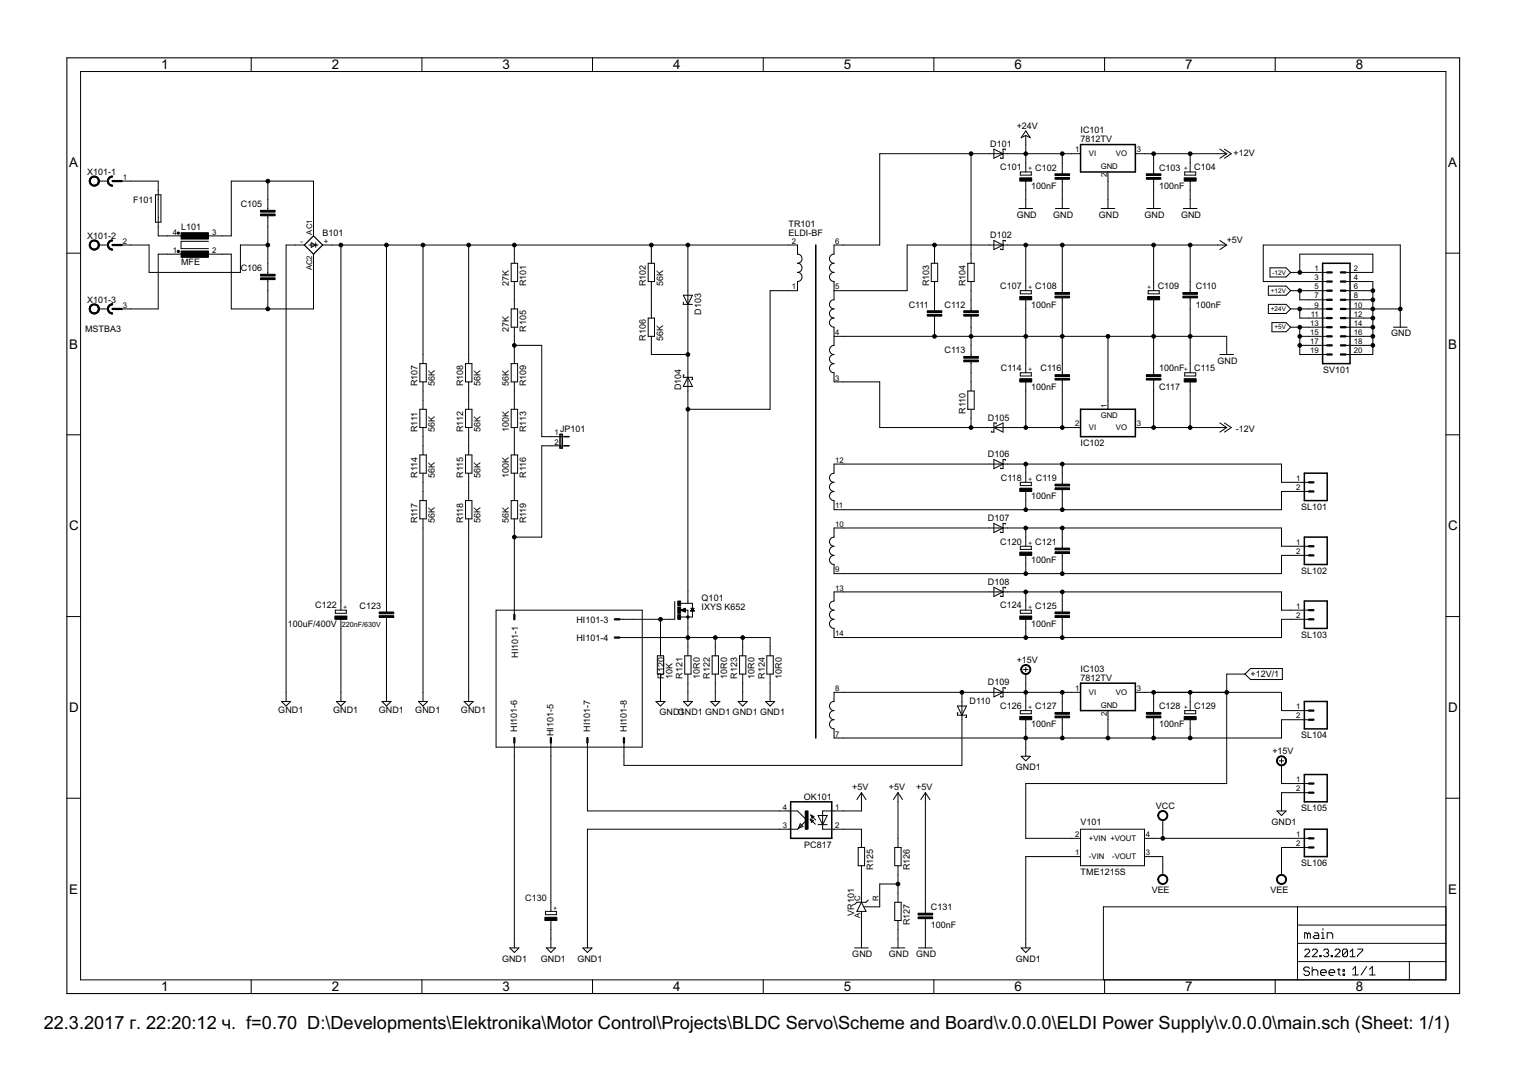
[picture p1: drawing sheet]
<svg xmlns="http://www.w3.org/2000/svg" width="297mm" height="210mm" viewBox="0 0 297 210" stroke-linecap="round" stroke-linejoin="round" font-family="sans-serif">
<defs><g id="words">
<text font-size="4" x="8.5" y="200.4">22.3.2017 г. 22:20:12 ч. f=0.70 D:\Developments\Elektronika\Motor Control\Projects\BLDC Servo\Scheme and Board\v.0.0.0\ELDI Power Supply\v.0.0.0\main.sch (Sheet: 1/1)</text>
<g font-size="2.9">
<text x="31.4" y="13.5">1</text>
<text x="64.6" y="13.5">2</text>
<text x="97.8" y="13.5">3</text>
<text x="131" y="13.5">4</text>
<text x="164.3" y="13.5">5</text>
<text x="197.5" y="13.5">6</text>
<text x="230.7" y="13.5">7</text>
<text x="263.9" y="13.5">8</text>
<text x="13.4" y="32.5">A</text>
<text x="281.9" y="32.5">A</text>
<text x="13.4" y="67.9">B</text>
<text x="281.9" y="67.9">B</text>
<text x="13.4" y="103.3">C</text>
<text x="281.9" y="103.3">C</text>
<text x="13.4" y="138.7">D</text>
<text x="281.9" y="138.7">D</text>
<text x="13.4" y="174">E</text>
<text x="281.9" y="174">E</text>
<text x="31.4" y="193">1</text>
<text x="64.6" y="193">2</text>
<text x="97.8" y="193">3</text>
<text x="131" y="193">4</text>
<text x="164.3" y="193">5</text>
<text x="197.5" y="193">6</text>
<text x="230.7" y="193">7</text>
<text x="263.9" y="193">8</text>
</g>
<g font-size="1.9">
<text x="192.7" y="28.6">D101</text>
<text x="197.9" y="25">+24V</text>
<text x="210.3" y="27.7">7812TV</text>
<text x="210.3" y="25.9">IC101</text>
<text x="16.9" y="34.1">X101-1</text>
<text x="194.7" y="33.1">C101</text>
<text x="201.5" y="33.2">C102</text>
<text x="225.6" y="33.2">C103</text>
<text x="232.5" y="33.1">C104</text>
<text x="240.1" y="30.4">+12V</text>
<text x="25.9" y="39.6">F101</text>
<text x="46.9" y="40.3">C105</text>
<text x="200.7" y="36.8">100nF</text>
<text x="225.6" y="36.8">100nF</text>
<text x="16.9" y="46.5">X101-2</text>
<text x="35.2" y="44.9">L101</text>
<text x="62.8" y="45.9">B101</text>
<text x="153.5" y="45.9">ELDI-BF</text>
<text x="153.5" y="44.1">TR101</text>
<text x="192.7" y="46.4">D102</text>
<text x="197.9" y="42.4">GND</text>
<text x="205" y="42.4">GND</text>
<text x="213.9" y="42.4">GND</text>
<text x="222.8" y="42.4">GND</text>
<text x="229.9" y="42.4">GND</text>
<text x="238.8" y="47.3">+5V</text>
<text x="35.2" y="51.6">MFE</text>
<text x="46.9" y="52.8">C106</text>
<text x="16.9" y="59">X101-3</text>
<text x="99.1" y="55.7" transform="rotate(-90 99.1 55.7)">27K</text>
<text x="102.4" y="55.7" transform="rotate(-90 102.4 55.7)">R101</text>
<text x="125.7" y="55.7" transform="rotate(-90 125.7 55.7)">R102</text>
<text x="129.1" y="55.7" transform="rotate(-90 129.1 55.7)">56K</text>
<text x="176.9" y="59.9">C111</text>
<text x="180.8" y="55.7" transform="rotate(-90 180.8 55.7)">R103</text>
<text x="183.9" y="59.9">C112</text>
<text x="188" y="55.7" transform="rotate(-90 188 55.7)">R104</text>
<text x="194.7" y="56.3">C107</text>
<text x="200.7" y="59.9">100nF</text>
<text x="201.5" y="56.3">C108</text>
<text x="225.4" y="56.3">C109</text>
<text x="232.7" y="59.9">100nF</text>
<text x="232.7" y="56.3">C110</text>
<text x="16.6" y="64.6">MSTBA3</text>
<text x="99.1" y="64.6" transform="rotate(-90 99.1 64.6)">27K</text>
<text x="102.4" y="64.6" transform="rotate(-90 102.4 64.6)">R105</text>
<text x="136.5" y="61.3" transform="rotate(-90 136.5 61.3)">D103</text>
<text x="270.8" y="65.5">GND</text>
<text x="125.7" y="66.4" transform="rotate(-90 125.7 66.4)">R106</text>
<text x="129.1" y="66.4" transform="rotate(-90 129.1 66.4)">56K</text>
<text x="183.9" y="68.8">C113</text>
<text x="237" y="70.8">GND</text>
<text x="81.3" y="75.3" transform="rotate(-90 81.3 75.3)">R107</text>
<text x="84.7" y="75.3" transform="rotate(-90 84.7 75.3)">56K</text>
<text x="90.2" y="75.3" transform="rotate(-90 90.2 75.3)">R108</text>
<text x="93.5" y="75.3" transform="rotate(-90 93.5 75.3)">56K</text>
<text x="99.1" y="75.3" transform="rotate(-90 99.1 75.3)">56K</text>
<text x="102.4" y="75.3" transform="rotate(-90 102.4 75.3)">R109</text>
<text x="132.6" y="76" transform="rotate(-90 132.6 76)">D104</text>
<text x="194.8" y="72.3">C114</text>
<text x="200.7" y="75.9">100nF</text>
<text x="202.5" y="72.3">C116</text>
<text x="225.6" y="72.3">100nF</text>
<text x="225.6" y="75.9">C117</text>
<text x="232.5" y="72.3">C115</text>
<text x="257.5" y="72.6">SV101</text>
<text x="188" y="80.6" transform="rotate(-90 188 80.6)">R110</text>
<text x="192.3" y="81.9">D105</text>
<text x="81.3" y="84.1" transform="rotate(-90 81.3 84.1)">R111</text>
<text x="84.7" y="84.1" transform="rotate(-90 84.7 84.1)">56K</text>
<text x="90.2" y="84.1" transform="rotate(-90 90.2 84.1)">R112</text>
<text x="93.5" y="84.1" transform="rotate(-90 93.5 84.1)">56K</text>
<text x="99.1" y="84.1" transform="rotate(-90 99.1 84.1)">100K</text>
<text x="102.4" y="84.1" transform="rotate(-90 102.4 84.1)">R113</text>
<text x="109" y="84.1">JP101</text>
<text x="192.3" y="89">D106</text>
<text x="210.3" y="86.8">IC102</text>
<text x="240.6" y="84.1">-12V</text>
<text x="81.3" y="93" transform="rotate(-90 81.3 93)">R114</text>
<text x="84.7" y="93" transform="rotate(-90 84.7 93)">56K</text>
<text x="90.2" y="93" transform="rotate(-90 90.2 93)">R115</text>
<text x="93.5" y="93" transform="rotate(-90 93.5 93)">56K</text>
<text x="99.1" y="93" transform="rotate(-90 99.1 93)">100K</text>
<text x="102.4" y="93" transform="rotate(-90 102.4 93)">R116</text>
<text x="194.8" y="93.6">C118</text>
<text x="201.7" y="93.7">C119</text>
<text x="81.3" y="101.9" transform="rotate(-90 81.3 101.9)">R117</text>
<text x="84.7" y="101.9" transform="rotate(-90 84.7 101.9)">56K</text>
<text x="90.2" y="101.9" transform="rotate(-90 90.2 101.9)">R118</text>
<text x="93.5" y="101.9" transform="rotate(-90 93.5 101.9)">56K</text>
<text x="99.1" y="101.9" transform="rotate(-90 99.1 101.9)">56K</text>
<text x="102.4" y="101.9" transform="rotate(-90 102.4 101.9)">R119</text>
<text x="192.3" y="101.5">D107</text>
<text x="200.7" y="97.2">100nF</text>
<text x="253.3" y="99.3">SL101</text>
<text x="194.7" y="106">C120</text>
<text x="201.5" y="106.1">C121</text>
<text x="192.3" y="113.9">D108</text>
<text x="200.7" y="109.7">100nF</text>
<text x="253.3" y="111.7">SL102</text>
<text x="61.4" y="118.5">C122</text>
<text x="70" y="118.5">C123</text>
<text x="136.6" y="118.8">IXYS K652</text>
<text x="136.6" y="117">Q101</text>
<text x="194.7" y="118.5">C124</text>
<text x="201.5" y="118.5">C125</text>
<text x="56" y="122">100uF/400V</text>
<text x="112.2" y="121.3">HI101-3</text>
<text x="112.2" y="124.9">HI101-4</text>
<text x="200.7" y="122.1">100nF</text>
<text x="253.3" y="124.1">SL103</text>
<text x="100.8" y="128.1" transform="rotate(-90 100.8 128.1)">HI101-1</text>
<text x="197.9" y="129">+15V</text>
<text x="210.3" y="130.8">IC103</text>
<text x="243.4" y="131.9">+12V/1</text>
<text x="129.3" y="132.1" transform="rotate(-90 129.3 132.1)">R120</text>
<text x="130.9" y="132.1" transform="rotate(-90 130.9 132.1)">10K</text>
<text x="132.9" y="132.1" transform="rotate(-90 132.9 132.1)">R121</text>
<text x="136.2" y="132.1" transform="rotate(-90 136.2 132.1)">10R0</text>
<text x="138.2" y="132.1" transform="rotate(-90 138.2 132.1)">R122</text>
<text x="141.5" y="132.1" transform="rotate(-90 141.5 132.1)">10R0</text>
<text x="143.5" y="132.1" transform="rotate(-90 143.5 132.1)">R123</text>
<text x="146.9" y="132.1" transform="rotate(-90 146.9 132.1)">10R0</text>
<text x="148.9" y="132.1" transform="rotate(-90 148.9 132.1)">R124</text>
<text x="152.2" y="132.1" transform="rotate(-90 152.2 132.1)">10R0</text>
<text x="188.7" y="137">D110</text>
<text x="192.3" y="133.5">D109</text>
<text x="210.3" y="132.6">7812TV</text>
<text x="54.2" y="138.8">GND1</text>
<text x="64.8" y="138.8">GND1</text>
<text x="73.7" y="138.8">GND1</text>
<text x="80.8" y="138.8">GND1</text>
<text x="89.7" y="138.8">GND1</text>
<text x="100.7" y="142.4" transform="rotate(-90 100.7 142.4)">HI101-6</text>
<text x="107.8" y="143.3" transform="rotate(-90 107.8 143.3)">HI101-5</text>
<text x="114.9" y="142.4" transform="rotate(-90 114.9 142.4)">HI101-7</text>
<text x="122" y="142.4" transform="rotate(-90 122 142.4)">HI101-8</text>
<text x="128.4" y="139.2">GNDGND1 GND1 GND1 GND1</text>
<text x="132.3" y="139.2">1</text>
<text x="194.7" y="138">C126</text>
<text x="200.7" y="141.6">100nF</text>
<text x="201.5" y="138.1">C127</text>
<text x="225.6" y="141.6">100nF</text>
<text x="225.6" y="138.1">C128</text>
<text x="232.5" y="138">C129</text>
<text x="253.3" y="143.7">SL104</text>
<text x="197.7" y="149.9">GND1</text>
<text x="247.7" y="146.8">+15V</text>
<text x="156.4" y="155.7">OK101</text>
<text x="165.9" y="153.9">+5V</text>
<text x="173" y="153.9">+5V</text>
<text x="178.3" y="153.9">+5V</text>
<text x="210.3" y="160.6">V101</text>
<text x="225" y="157.5">VCC</text>
<text x="247.5" y="160.6">GND1</text>
<text x="253.3" y="157.9">SL105</text>
<text x="156.5" y="165">PC817</text>
<text x="170" y="169.5" transform="rotate(-90 170 169.5)">R125</text>
<text x="177.1" y="169.5" transform="rotate(-90 177.1 169.5)">R126</text>
<text x="210.3" y="170.4">TME1215S</text>
<text x="224.2" y="173.8">VEE</text>
<text x="247.3" y="173.8">VEE</text>
<text x="253.3" y="168.6">SL106</text>
<text x="102.2" y="175.3">C130</text>
<text x="166.3" y="178.4" transform="rotate(-90 166.3 178.4)">VR101</text>
<text x="181.2" y="177.2">C131</text>
<text x="177.1" y="180.1" transform="rotate(-90 177.1 180.1)">R127</text>
<text x="181.2" y="180.8">100nF</text>
<text x="97.7" y="187.2">GND1</text>
<text x="105.3" y="187.2">GND1</text>
<text x="112.4" y="187.2">GND1</text>
<text x="165.9" y="186.4">GND</text>
<text x="173" y="186.4">GND</text>
<text x="178.3" y="186.4">GND</text>
<text x="197.7" y="187.2">GND1</text>
</g>
<g font-size="1.7">
<text x="209.3" y="29.7">1</text>
<text x="221.3" y="29.7">3</text>
<text x="23.9" y="35">1</text>
<text x="212" y="30.5">VI</text>
<text x="214.3" y="32.9">GND</text>
<text x="215.4" y="34.6" transform="rotate(-90 215.4 34.6)">2</text>
<text x="217.2" y="30.5">VO</text>
<text x="23.9" y="47.5">2</text>
<text x="33.7" y="45.7">4</text>
<text x="41.3" y="45.7">3</text>
<text x="58.5" y="47.5">-</text>
<text x="60.8" y="45.7" transform="rotate(-90 60.8 45.7)">AC1</text>
<text x="63" y="47.5">+</text>
<text x="154.2" y="47.5">2</text>
<text x="162.6" y="47.5">6</text>
<text x="33.7" y="49.2">1</text>
<text x="41.3" y="49.2">2</text>
<text x="60.8" y="52.6" transform="rotate(-90 60.8 52.6)">AC2</text>
<text x="255.9" y="52.8">1</text>
<text x="263.5" y="52.8">2</text>
<text x="23.9" y="59.9">3</text>
<text x="154.2" y="56.3">1</text>
<text x="162.6" y="56.3">5</text>
<text x="255.9" y="54.6">3</text>
<text x="255.9" y="56.3">5</text>
<text x="255.9" y="58.1">7</text>
<text x="255.9" y="59.9">9</text>
<text x="263.5" y="54.6">4</text>
<text x="263.5" y="56.3">6</text>
<text x="263.5" y="58.1">8</text>
<text x="263.5" y="59.9">10</text>
<text x="162.6" y="65.2">4</text>
<text x="255.1" y="63.5">13</text>
<text x="255.1" y="65.2">15</text>
<text x="255.2" y="61.7">11</text>
<text x="263.5" y="61.7">12</text>
<text x="263.5" y="63.5">14</text>
<text x="263.5" y="65.2">16</text>
<text x="255.1" y="67">17</text>
<text x="255.1" y="68.8">19</text>
<text x="263.5" y="67">18</text>
<text x="263.5" y="68.8">20</text>
<text x="162.6" y="74.1">3</text>
<text x="209.3" y="83">2</text>
<text x="212" y="83.8">VI</text>
<text x="214.3" y="81.3">GND</text>
<text x="215.4" y="79.5" transform="rotate(-90 215.4 79.5)">1</text>
<text x="217.2" y="83.8">VO</text>
<text x="221.3" y="83">3</text>
<text x="107.9" y="84.8">1</text>
<text x="107.9" y="86.6">2</text>
<text x="162.6" y="90.1">12</text>
<text x="252.3" y="93.7">1</text>
<text x="252.3" y="95.4">2</text>
<text x="162.6" y="99">11</text>
<text x="162.6" y="102.6">10</text>
<text x="252.3" y="106.1">1</text>
<text x="252.3" y="107.9">2</text>
<text x="162.6" y="111.4">9</text>
<text x="162.6" y="115">13</text>
<text x="252.3" y="118.6">1</text>
<text x="162.6" y="123.9">14</text>
<text x="252.3" y="120.3">2</text>
<text x="162.6" y="134.6">8</text>
<text x="209.3" y="134.6">1</text>
<text x="212" y="135.3">VI</text>
<text x="214.3" y="137.8">GND</text>
<text x="217.2" y="135.3">VO</text>
<text x="221.3" y="134.6">3</text>
<text x="162.6" y="143.4">7</text>
<text x="215.4" y="139.4" transform="rotate(-90 215.4 139.4)">2</text>
<text x="252.3" y="138.1">1</text>
<text x="252.3" y="139.9">2</text>
<text x="252.3" y="152.3">1</text>
<text x="252.3" y="154.1">2</text>
<text x="152.4" y="161.2">3</text>
<text x="152.4" y="157.7">4</text>
<text x="162.6" y="157.7">1</text>
<text x="162.6" y="161.2">2</text>
<text x="209.3" y="163">2</text>
<text x="209.3" y="166.6">1</text>
<text x="212" y="163.8">+VIN +VOUT</text>
<text x="212" y="167.3">-VIN</text>
<text x="216.5" y="167.3">-VOUT</text>
<text x="223" y="163">4</text>
<text x="223" y="166.6">3</text>
<text x="252.3" y="163">1</text>
<text x="252.3" y="164.8">2</text>
<text x="167.4" y="178.7" transform="rotate(-90 167.4 178.7)">A</text>
<text x="167.4" y="175.4" transform="rotate(-90 167.4 175.4)">C</text>
<text x="171" y="175.4" transform="rotate(-90 171 175.4)">R</text>
</g>
<text font-size="1.6" x="66.5" y="122.1">220nF/630V</text>
<g font-size="1.4">
<text x="201" y="33.2" transform="rotate(-90 201 33.2)">+</text>
<text x="231.3" y="33.2" transform="rotate(-90 231.3 33.2)">+</text>
<text x="247.7" y="53.5">-12V</text>
<text x="201" y="56.3" transform="rotate(-90 201 56.3)">+</text>
<text x="224.2" y="56.3" transform="rotate(-90 224.2 56.3)">+</text>
<text x="247.4" y="57">+12V</text>
<text x="247.4" y="60.6">+24V</text>
<text x="248.1" y="64.1">+5V</text>
<text x="201" y="72.3" transform="rotate(-90 201 72.3)">+</text>
<text x="231.3" y="72.3" transform="rotate(-90 231.3 72.3)">+</text>
<text x="201" y="93.6" transform="rotate(-90 201 93.6)">+</text>
<text x="201" y="106.1" transform="rotate(-90 201 106.1)">+</text>
<text x="67.6" y="118.5" transform="rotate(-90 67.6 118.5)">+</text>
<text x="201" y="118.5" transform="rotate(-90 201 118.5)">+</text>
<text x="201" y="138.1" transform="rotate(-90 201 138.1)">+</text>
<text x="231.3" y="138.1" transform="rotate(-90 231.3 138.1)">+</text>
<text x="108.5" y="177.2" transform="rotate(-90 108.5 177.2)">+</text>
</g>
</g></defs>
<g fill="#000" stroke="#000" stroke-width=".19">
<path d="M15.7 13.9v176.9zM48.9 11.3v2.6zM82.1 11.3v2.6zM115.3 11.3v2.6zM148.6 11.3v2.6zM181.8 11.3v2.6zM215 11.3v2.6zM248.2 11.3v2.6zM15.7 13.9h265.8zM19.2 35.3h1.8zM23.7 35.3h1.8zM25.5 35.3h5.3z"/>
<path d="M30.3 37.9v5.4zM30.8 37v1.8zM30.8 38.8v3.6zM30.8 35.3v1.7zM30.3 37.9h1zM45 35.3h7.1zM52.1 38.8v1.8zM52.1 35.3h8.9zM52.1 35.3v3.5zM61 35.3v8.9zM171.2 29.9h17.8zM192.6 29.9h1.8z"/>
<path d="M189 29.9h3.6zM193.5 30.8l1.7-.9zM193.5 29v1.8zM194.8 30.6v.2zM193.5 29l1.7 .9zM195.2 29v.9zM195.2 29.9v.9zM194.8 30.8h.4zM195.2 29h.5zM195.7 29v.2zM194.4 29.9h1.7zM196.1 29.9h3.6z"/>
<path d="M198.6 33.5v.6zM199.7 38.8v1.8zM199.7 35.3v1.7zM199.7 31.7v1.8zM199.7 26.4v1.8zM198.8 26.8l.9-.4zM199.7 25.5l-.9 1.3zM199.7 37v1.8zM199.7 29.9v1.8zM199.7 29.9h7.1zM199.7 28.2v1.7zM199.7 26.4l.9 .4z"/>
<path d="M199.7 25.5l.9 1.3zM198.6 34.1h2.1zM200.7 33.5v.6zM198.6 33.5h2.1zM206.8 31.7v1.8zM206.8 35.3v1.7zM206.8 33.5v.3zM206.8 34.9v.4zM206.8 38.8v1.8zM206.8 37v1.8zM206.8 29.9h1.8zM206.8 29.9v1.8z"/>
<path d="M208.6 29.9h1.7zM215.7 33.5v1.8zM215.7 38.8v1.8zM215.7 35.3v3.5zM221 29.9h1.8zM222.8 29.9h1.8zM224.6 31.7v1.8zM224.6 35.3v1.7zM224.6 33.5v.3zM224.6 34.9v.4zM224.6 38.8v1.8zM224.6 37v1.8z"/>
<path d="M224.6 29.9h7.1zM224.6 29.9v1.8zM230.6 34.1h2.1zM230.6 33.5v.6zM230.6 33.5h2.1zM231.7 35.3v1.7zM231.7 31.7v1.8zM231.7 38.8v1.8zM231.7 37v1.8zM231.7 29.9h5.3zM231.7 29.9v1.8zM232.7 33.5v.6z"/>
<path d="M237 29.9h1.8zM237.4 30.8l1.4-.9zM238.3 30.8l1.4-.9zM237.4 29l1.4 .9zM238.3 29l1.4 .9zM13 49.3h2.7zM19.2 47.7h1.8zM23.7 47.7h1.8zM29 47.7v5.3zM25.5 47.7h3.5zM30.3 43.3h1zM30.8 42.4v1.8z"/>
<path d="M30.8 44.2v1.7zM30.8 49.5h1.8zM31.3 37.9v5.4zM32.6 49.5h3.5zM32.6 45.9h3.5zM30.8 45.9h1.8zM35.2 47v1.4zM35.2 47h5.4zM35.2 48.4h5.4zM39.7 49.5h3.5zM39.7 45.9h3.5zM43.2 49.5h1.8z"/>
<path d="M43.2 45.9h1.8zM45 49.5v10.7zM45 35.3v10.6zM46.8 47.7v5.3zM29 53h17.8zM52.1 42.4v1.8zM52.1 40.6v.4zM52.1 42v.4zM52.1 51.3v1.7zM52.1 54.8v1.8zM52.1 53v.4zM52.1 54.5v.3z"/>
<path d="M52.1 56.6v3.6zM52.1 44.2v3.5zM52.1 47.7v3.6zM46.8 47.7h5.3zM55.7 47.7v87.1zM57.5 47.7h1.7zM55.7 47.7h1.8zM60.1 47.7h1.4zM60.6 47.3v.9zM60.6 47.3l.9 .4zM61 44.2v1.7zM61 49.5v1.8z"/>
<path d="M61.5 47.7h.4zM60.6 48.2l.9-.5zM61.5 47.3v.9zM62.8 47.7h1.8zM64.6 47.7h1.8zM66.4 47.7v69.3zM66.4 47.7h8.8zM75.2 47.7h7.1zM82.3 47.7h8.9zM91.2 47.7h8.9zM99.5 51.3v3.5zM99.5 51.3h1.3z"/>
<path d="M99.5 54.8h1.3zM100.1 58.4v1.8zM100.1 49.5v1.8zM100.1 54.8v1.8zM100.1 47.7h26.7zM100.1 47.7v1.8zM100.1 56.6v1.8zM100.8 51.3v3.5zM126.2 51.3v3.5zM126.8 49.5v1.8zM126.8 54.8v1.8zM126.8 47.7h7.1z"/>
<path d="M126.8 47.7v1.8zM126.8 56.6v3.6zM127.4 51.3v3.5zM126.2 51.3h1.2zM126.2 54.8h1.2zM133 57.5l.9 1.8zM133 58.8v.5zM133.9 56.6v1.8zM134.8 57.5l-.9 1.8zM133 59.3h.9zM133.9 47.7v8.9zM133.9 59.3h.9z"/>
<path d="M133 57.5h1.8zM149.9 56.6v23.1zM153.5 56.6h1.7zM153.5 47.7h1.7zM133.9 47.7h19.6zM149.9 56.6h3.6zM155.2 54.8v1.8zM155.2 47.7v1.8zM162.3 54.8v3.6zM162.3 47.7v1.8zM162.3 47.7h1.8zM162.3 56.6h1.8z"/>
<path d="M164.1 47.7h7.1zM164.1 56.6h12.5zM171.2 29.9v17.8zM176.6 47.7h5.3zM176.6 47.7v8.9zM181.3 51.3v3.5zM181.9 58.4v1.8zM181.9 49.5v1.8zM181.9 54.8v1.8zM181.9 56.6v1.8zM181.9 47.7v1.8zM182.5 51.3v3.5z"/>
<path d="M181.3 51.3h1.2zM181.3 54.8h1.2zM188.4 51.3v3.5zM189 58.4v1.8zM189 49.5v1.8zM189 54.8v1.8zM189 29.9v19.6zM189 56.6v1.8zM189.6 51.3v3.5zM188.4 51.3h1.2zM188.4 54.8h1.2zM192.6 47.7h1.8z"/>
<path d="M181.9 47.7h10.7zM193.5 48.6l1.7-.9zM193.5 46.8v1.8zM194.8 48.4v.2zM193.5 46.8l1.7 .9zM195.2 46.8v.9zM195.2 47.7v.9zM194.8 48.6h.4zM195.2 46.8h.5zM195.7 46.8v.2zM194.4 47.7h1.7zM196.1 47.7h3.6z"/>
<path d="M198.3 40.6h2.7zM198.6 56.6v.6zM199.7 54.8v1.8zM199.7 47.7v7.1zM199.7 47.7h7.1zM198.6 57.2h2.1zM200.7 56.6v.6zM198.6 56.6h2.1zM205.4 40.6h2.7zM206.8 54.8v1.8zM206.8 56.6v.3zM206.8 58v.4z"/>
<path d="M206.8 47.7h17.8zM206.8 47.7v7.1zM214.3 40.6h2.7zM223.2 40.6h2.7zM223.5 57.2h2.1zM223.5 56.6v.6zM223.5 56.6h2.1zM224.6 54.8v1.8zM224.6 47.7h7.1zM224.6 47.7v7.1zM225.6 56.6v.6zM230.3 40.6h2.7z"/>
<path d="M231.7 54.8v1.8zM231.7 56.6v.3zM231.7 58v.4zM231.7 47.7h5.3zM231.7 47.7v7.1zM237 47.7h1.8zM237.4 48.6l1.4-.9zM237.4 46.8l1.4 .9zM245.9 47.7v7.1zM245.9 47.7h26.7zM246.9 55.7v1.8zM247.2 52.2v1.7z"/>
<path d="M246.9 57.5h3.4zM246.9 55.7h3.4zM247.2 53.9h3.1zM247.2 52.2h3.1zM246.9 59.3h3.4zM251.2 56.6l-.9 .9zM250.3 55.7l.9 .9zM251.2 53l-.9 .9zM250.3 52.2l.9 .8zM251.2 53h1.8zM251.2 56.6h1.8zM253 56.6v1.8z"/>
<path d="M253 53h1.8zM253 49.5v3.5zM253 49.5h14.2zM254.8 53h3.5zM254.8 54.8h3.5zM254.8 56.6h3.5zM254.8 58.4h3.5zM245.9 54.8h8.9zM253 56.6h1.8zM253 58.4h1.8zM261.9 53h3.6zM261.9 54.8h3.6z"/>
<path d="M261.9 56.6h3.6zM261.9 58.4h3.6zM265.5 54.8h1.7zM265.5 56.6h1.7zM265.5 58.4h1.7zM267.2 54.8v1.8zM267.2 56.6v1.8zM267.2 58.4v1.8zM267.2 49.5v3.5zM265.5 53h1.7zM272.6 47.7v12.5zM281.5 49.3h2.6z"/>
<path d="M19.2 60.2h1.8zM23.7 60.2h1.8zM25.5 60.2h5.3zM30.8 49.5v10.7zM45 60.2h7.1zM52.1 60.2h8.9zM61 51.3v8.9zM81.7 79.7v3.5zM81.7 70.8v3.6zM82.3 77.9v1.8zM82.3 69v1.8zM82.3 74.4v1.7z"/>
<path d="M82.3 47.7v21.3zM82.3 76.1v1.8zM81.7 79.7h1.3zM83 70.8v3.6zM81.7 70.8h1.3zM81.7 74.4h1.3zM90.6 70.8v3.6zM90.6 79.7v3.5zM91.2 69v1.8zM91.2 74.4v1.7zM91.2 77.9v1.8zM91.2 47.7v21.3z"/>
<path d="M91.2 76.1v1.8zM91.9 70.8v3.6zM90.6 70.8h1.3zM90.6 74.4h1.3zM90.6 79.7h1.3zM99.5 79.7h1.3zM99.5 70.8v3.6zM99.5 70.8h1.3zM99.5 74.4h1.3zM99.5 60.2v3.5zM99.5 60.2h1.3zM99.5 63.7h1.3z"/>
<path d="M100.1 77.9v1.8zM100.1 69v1.8zM100.1 74.4v1.7zM100.1 63.7v1.8zM100.1 76.1v1.8zM100.1 67.2v1.8zM100.1 65.5v1.7zM100.1 67.2h5.4zM100.8 79.7v3.5zM100.8 70.8v3.6zM100.8 60.2v3.5zM105.5 67.2v17.8z"/>
<path d="M126.2 61.9v3.6zM126.8 60.2v1.7zM126.8 65.5v1.7zM126.8 67.2v1.8zM127.4 61.9v3.6zM126.2 61.9h1.2zM126.2 65.5h1.2zM133 73v.5zM133 73.5h.9zM133 75.2h1.8zM133 73h.2zM133.9 74.4v1.7z"/>
<path d="M133.9 72.6v1.8zM133.9 73.5l-.9 1.7zM133.9 73.5h.9zM133.9 58.4v1.8zM133.9 76.1v3.6zM133.9 79.7v35.6zM133.9 69v3.6zM133.9 60.2v8.8zM126.8 69h7.1zM134.6 73.9h.2zM133.9 73.5l.9 1.7zM134.8 73.5v.4z"/>
<path d="M133.9 79.7h16zM162.3 72.6v1.8zM162.3 63.7v3.5zM162.3 65.5h1.8zM162.3 74.4h1.8zM164.1 65.5h17.8zM164.1 74.4h7.1zM171.2 74.4v8.8zM181.9 61.9v1.8zM181.9 60.2v.3zM181.9 61.6v.3zM181.9 63.7v1.8z"/>
<path d="M188.4 76.1v3.6zM189 67.2v1.8zM189 70.8v1.8zM189 69v.4zM189 70.5v.3zM189 61.9v1.8zM189 60.2v.3zM189 61.6v.3zM189 74.4v1.7zM189 63.7v1.8zM189 65.5v1.7zM181.9 65.5h7.1z"/>
<path d="M189 72.6v1.8zM189.6 76.1v3.6zM188.4 76.1h1.2zM188.4 79.7h1.2zM198.6 72.6v.6zM199.7 58.4v1.8zM199.7 74.4v1.7zM199.7 70.8v1.8zM199.7 60.2v5.3zM199.7 65.5v5.3zM189 65.5h10.7zM199.7 76.1v7.1z"/>
<path d="M198.6 73.2h2.1zM200.7 72.6v.6zM198.6 72.6h2.1zM206.8 58.4v1.8zM206.8 74.4v1.7zM206.8 70.8v1.8zM206.8 74v.4zM206.8 72.6v.3zM206.8 60.2v5.3zM206.8 65.5v5.3zM199.7 65.5h7.1zM206.8 76.1v7.1z"/>
<path d="M215.7 77.9v1.8zM215.7 65.5v12.4zM206.8 65.5h8.9zM224.6 58.4v1.8zM224.6 74.4v1.7zM224.6 70.8v1.8zM224.6 74v.4zM224.6 72.6v.3zM224.6 60.2v5.3zM224.6 65.5v5.3zM215.7 65.5h8.9zM224.6 76.1v7.1z"/>
<path d="M230.6 73.2h2.1zM230.6 72.6v.6zM230.6 72.6h2.1zM231.7 74.4v1.7zM231.7 70.8v1.8zM231.7 58.4v1.8zM231.7 60.2v5.3zM231.7 65.5h7.1zM231.7 65.5v5.3zM224.6 65.5h7.1zM231.7 76.1v7.1zM232.7 72.6v.6z"/>
<path d="M237.4 69h2.7zM238.8 67.2v1.8zM238.8 65.5v1.7zM246.9 59.3v1.7zM247.6 62.8v1.8zM247.6 64.6h2.7zM247.6 62.8h2.7zM246.9 61h3.4zM251.2 63.7l-.9 .9zM250.3 62.8l.9 .9zM251.2 60.2l-.9 .8zM250.3 59.3l.9 .9z"/>
<path d="M251.2 63.7h1.8zM251.2 60.2h1.8zM253 63.7v1.8zM253 65.5h1.8zM253 65.5v1.7zM253 67.2v1.8zM253 60.2v1.7zM254.8 60.2h3.5zM254.8 61.9h3.5zM254.8 63.7h3.5zM254.8 65.5h3.5zM254.8 67.2h3.5z"/>
<path d="M254.8 69h3.5zM253 63.7h1.8zM253 67.2h1.8zM253 69h1.8zM253 60.2h1.8zM253 61.9h1.8zM261.9 60.2h3.6zM261.9 61.9h3.6zM261.9 63.7h3.6zM261.9 65.5h3.6zM261.9 67.2h3.6zM261.9 69h3.6z"/>
<path d="M265.5 60.2h1.7zM265.5 61.9h1.7zM265.5 65.5h1.7zM265.5 67.2h1.7zM265.5 69h1.7zM267.2 60.2v1.7zM267.2 61.9v1.8zM265.5 63.7h1.7zM267.2 63.7v1.8zM267.2 65.5v1.7zM267.2 67.2v1.8zM271.2 63.7h2.7z"/>
<path d="M272.6 61.9v1.8zM272.6 60.2v1.7zM267.2 60.2h5.4zM13 84.7h2.7zM81.7 97.5v3.5zM81.7 88.6v3.5zM82.3 95.7v1.8zM82.3 86.8v1.8zM82.3 92.1v1.8zM82.3 83.2v1.8zM82.3 93.9v1.8zM82.3 85v1.8z"/>
<path d="M81.7 97.5h1.3zM83 88.6v3.5zM81.7 88.6h1.3zM81.7 92.1h1.3zM83 79.7v3.5zM81.7 83.2h1.3zM90.6 88.6v3.5zM90.6 97.5v3.5zM91.2 83.2v1.8zM91.2 86.8v1.8zM91.2 92.1v1.8zM91.2 95.7v1.8z"/>
<path d="M91.2 85v1.8zM91.2 93.9v1.8zM91.9 79.7v3.5zM90.6 83.2h1.3zM91.9 88.6v3.5zM90.6 88.6h1.3zM90.6 92.1h1.3zM90.6 97.5h1.3zM99.5 97.5h1.3zM99.5 88.6v3.5zM99.5 88.6h1.3zM99.5 92.1h1.3z"/>
<path d="M99.5 79.7v3.5zM99.5 83.2h1.3zM100.1 95.7v1.8zM100.1 86.8v1.8zM100.1 92.1v1.8zM100.1 83.2v1.8zM100.1 85v1.8zM100.1 93.9v1.8zM100.8 97.5v3.5zM100.8 88.6v3.5zM105.5 86.8v17.8zM105.5 85h1.7z"/>
<path d="M107.2 85h1.8zM107.2 86.8h1.8zM105.5 86.8h1.7zM109 85h.9zM109 86.8h.9zM162.3 97.5v1.8zM162.3 90.4v1.7zM162.3 90.4h1.8zM162.3 99.3h1.8zM164.1 90.4h28.5zM164.1 99.3h35.6zM171.2 83.2h17.8z"/>
<path d="M189 79.7v1.8zM189 81.5v1.7zM192.6 83.2h1.8zM192.6 90.4h1.8zM189 83.2h3.6zM193 84.1h.5zM193 84v.1zM193.5 83.2l1.7 .9zM193.5 83.2v.9zM193.5 82.4v.8zM193.5 82.4h.4zM193.5 91.2l1.7-.8z"/>
<path d="M193.5 89.5v1.7zM193.9 82.4v.1zM194.8 91.1v.1zM193.5 83.2l1.7-.8zM195.2 82.4v1.7zM193.5 89.5l1.7 .9zM195.2 89.5v.9zM195.2 90.4v.8zM194.8 91.2h.4zM195.2 89.5h.5zM195.7 89.5v.2zM194.4 83.2h1.7z"/>
<path d="M194.4 90.4h1.7zM196.1 90.4h3.6zM198.6 93.9v.7zM199.7 95.7v1.8zM199.7 92.1v1.8zM196.1 83.2h3.6zM199.7 99.3h7.1zM199.7 97.5v1.8zM199.7 90.4v1.7zM199.7 90.4h7.1zM198.6 94.6h2.1zM200.7 93.9v.7z"/>
<path d="M198.6 93.9h2.1zM206.8 92.1v1.8zM206.8 95.7v1.8zM206.8 93.9v.4zM206.8 95.3v.4zM199.7 83.2h7.1zM206.8 99.3h42.6zM206.8 97.5v1.8zM206.8 90.4h42.6zM206.8 90.4v1.7zM208.6 83.2h1.7zM206.8 83.2h1.8z"/>
<path d="M221 83.2h1.8zM222.8 83.2h1.8zM224.6 83.2h7.1zM237 83.2h1.8zM231.7 83.2h5.3zM237.4 82.4l1.4 .8zM238.3 82.4l1.4 .8zM237.4 84.1l1.4-.9zM238.3 84.1l1.4-.9zM249.4 95.7v3.6zM249.4 95.7h1.8zM249.4 90.4v3.5z"/>
<path d="M249.4 93.9h1.8zM251.2 93.9h3.6zM251.2 95.7h3.6zM281.5 84.7h2.6zM65.3 118.8v.6zM66.4 117v1.8zM65.3 119.4h2.1zM67.4 118.8v.6zM65.3 118.8h2.1zM75.2 117v1.8zM75.2 118.8v.4zM75.2 47.7v69.3z"/>
<path d="M82.3 101v1.8zM83 97.5v3.5zM81.7 101h1.3zM91.2 101v1.8zM91.9 97.5v3.5zM90.6 101h1.3zM96.6 118.8h28.4zM99.5 97.5v3.5zM99.5 101h1.3zM100.1 117v1.8zM100.1 118.8v.9zM100.1 101v1.8z"/>
<path d="M100.1 104.6v12.4zM100.1 102.8v1.8zM100.1 104.6h5.4zM125 118.8v26.7zM131.3 117.1v3.5zM132.5 118.8l.9 .4zM132.5 118.8h.9zM132.7 118.7h.7zM132.7 118.9h.7zM132.8 118.7h.6zM132.9 119h.5zM133 118.6h.4z"/>
<path d="M133.1 119h.3zM133.2 118.5h.2zM133.2 119.1h.2zM133.3 118.8h.6zM133.4 118.4v.8zM132.5 118.8l.9-.4zM133.9 115.3v1.7zM133.9 117v.5zM133.9 118.8v1.3zM132.5 117.5h1.4zM134.4 119h.7zM134.4 118.4h.4z"/>
<path d="M134.5 119h.6zM134.5 118.9h.6zM134.6 118.8h.4zM134.6 118.7h.4zM134.6 118.7h.3zM134.7 118.6h.2zM134.8 118.4l-.4 .6zM134.8 118.4h.3zM133.9 117.5h.9zM134.8 117.5v.9zM134.8 118.4l.3 .6zM162.3 115.3v1.7z"/>
<path d="M162.3 109.9v1.8zM162.3 102.8v1.8zM162.3 102.8h1.8zM162.3 111.7h1.8zM162.3 115.3h1.8zM164.1 115.3h28.5zM164.1 102.8h28.5zM192.6 115.3h1.8zM192.6 102.8h1.8zM193.5 116.1l1.7-.8zM193.5 114.4v1.7zM193.5 103.7l1.7-.9z"/>
<path d="M193.5 101.9v1.8zM194.8 116v.1zM194.8 103.5v.2zM193.5 114.4l1.7 .9zM195.2 114.4v.9zM195.2 115.3v.8zM194.8 116.1h.4zM193.5 101.9l1.7 .9zM195.2 101.9v.9zM195.2 102.8v.9zM194.8 103.7h.4zM195.2 114.4h.5z"/>
<path d="M195.7 114.4v.1zM195.2 101.9h.5zM195.7 101.9v.2zM194.4 115.3h1.7zM194.4 102.8h1.7zM196.1 115.3h3.6zM196.1 102.8h3.6zM198.6 118.8v.6zM198.6 106.4v.6zM199.7 117v1.8zM199.7 108.1v1.8zM199.7 104.6v1.8z"/>
<path d="M199.7 115.3v1.7zM199.7 115.3h7.1zM199.7 102.8v1.8zM199.7 102.8h7.1zM199.7 109.9v1.8zM164.1 111.7h35.6zM198.6 119.4h2.1zM200.7 118.8v.6zM198.6 118.8h2.1zM198.6 107h2.1zM200.7 106.4v.6zM198.6 106.4h2.1z"/>
<path d="M206.8 117v1.8zM206.8 118.8v.4zM206.8 104.6v1.8zM206.8 108.1v1.8zM206.8 106.4v.3zM206.8 107.8v.3zM206.8 115.3h42.6zM206.8 115.3v1.7zM206.8 102.8h42.6zM206.8 102.8v1.8zM199.7 111.7h7.1zM206.8 109.9v1.8z"/>
<path d="M249.4 115.3v3.5zM249.4 118.8h1.8zM249.4 102.8v3.6zM249.4 106.4h1.8zM249.4 108.1v3.6zM206.8 111.7h42.6zM251.2 118.8h3.6zM251.2 106.4h3.6zM251.2 108.1h3.6zM249.4 108.1h1.8zM13 120.1h2.7zM54.8 136.6h1.8z"/>
<path d="M55.7 134.8v1.8zM54.8 136.6l.9 .9zM56.6 136.6l-.9 .9zM65.5 136.6h1.7zM66.4 120.6v1.8zM66.4 134.8v1.8zM65.5 136.6l.9 .9zM66.4 122.4v12.4zM67.2 136.6l-.8 .9zM74.4 136.6h1.7zM75.2 120.6v1.8zM75.2 120.2v.4z"/>
<path d="M75.2 134.8v1.8zM74.4 136.6l.8 .9zM75.2 122.4v12.4zM76.1 136.6l-.9 .9zM81.4 136.6h1.8zM82.3 134.8v1.8zM81.4 136.6l.9 .9zM82.3 102.8v32zM83.2 136.6l-.9 .9zM90.3 136.6h1.8zM91.2 134.8v1.8zM90.3 136.6l.9 .9z"/>
<path d="M91.2 102.8v32zM92.1 136.6l-.9 .9zM120.6 120.6h.9zM120.6 124.1h.9zM121.5 120.6h1.7zM121.5 124.1h1.7zM127.7 136.6h1.8zM128 127.7v3.6zM128.6 125.9v1.8zM128.6 131.3v1.7zM128.6 134.8v1.8zM127.7 136.6l.9 .9z"/>
<path d="M128.6 133v1.8zM128.6 120.6v5.3zM123.2 120.6h5.4zM129.2 127.7v3.6zM128 127.7h1.2zM128 131.3h1.2zM129.5 136.6l-.9 .9zM128.6 120.6h1.7zM130.3 120.6h1zM132.5 120.1h1.4zM133 136.6h1.8zM133.3 127.7v3.6z"/>
<path d="M133.9 120.6v1.8zM133.9 120.1v.5zM133.9 125.9v1.8zM133.9 131.3v1.7zM133.9 134.8v1.8zM133 136.6l.9 .9zM133.9 133v1.8zM133.9 124.1v1.8zM133.9 124.1h5.3zM133.9 122.4v1.7zM123.2 124.1h10.7zM134.5 127.7v3.6z"/>
<path d="M133.3 127.7h1.2zM133.3 131.3h1.2zM134.8 118.9v1.2zM133.9 120.1h.9zM134.8 136.6l-.9 .9zM138.3 136.6h1.8zM138.6 127.7v3.6zM139.2 125.9v1.8zM139.2 131.3v1.7zM139.2 134.8v1.8zM138.3 136.6l.9 .9zM139.2 133v1.8z"/>
<path d="M139.2 124.1h5.4zM139.2 124.1v1.8zM139.8 127.7v3.6zM138.6 127.7h1.2zM138.6 131.3h1.2zM140.1 136.6l-.9 .9zM143.7 136.6h1.8zM144 127.7v3.6zM144.6 125.9v1.8zM144.6 131.3v1.7zM144.6 134.8v1.8zM143.7 136.6l.9 .9z"/>
<path d="M144.6 133v1.8zM144.6 124.1h5.3zM144.6 124.1v1.8zM145.2 127.7v3.6zM144 127.7h1.2zM144 131.3h1.2zM145.5 136.6l-.9 .9zM149 136.6h1.8zM149.3 127.7v3.6zM149.9 125.9v1.8zM149.9 131.3v1.7zM149.9 134.8v1.8z"/>
<path d="M149 136.6l.9 .9zM149.9 133v1.8zM149.9 124.1v1.8zM150.5 127.7v3.6zM149.3 127.7h1.2zM149.3 131.3h1.2zM150.8 136.6l-.9 .9zM162.3 134.8v1.8zM162.3 122.4v1.7zM162.3 134.8h1.8zM162.3 124.1h1.8zM186.4 137.5l.8 1.8z"/>
<path d="M186.4 138.8v.5zM186.4 138.8h.1zM187.2 136.6v1.8zM188.1 137.5l-.9 1.8zM186.4 139.3h.8zM164.1 134.8h23.1zM187.2 134.8v1.8zM188.1 139.3v.4zM187.2 139.3h.9zM186.4 137.5h1.7zM187.9 139.7h.2zM192.6 134.8h1.8z"/>
<path d="M187.2 134.8h5.4zM193.5 135.7l1.7-.9zM193.5 133.9v1.8zM194.8 135.5v.2zM193.5 133.9l1.7 .9zM195.2 133.9v.9zM195.2 134.8v.9zM194.8 135.7h.4zM195.2 133.9h.5zM195.7 133.9v.2zM194.4 134.8h1.7zM196.1 134.8h3.6z"/>
<path d="M198.6 138.4v.6zM199.2 130.4h.9zM199.7 131.3v1.7zM199.7 129.9v.9zM199.7 136.6v1.8zM199.7 120.6v1.8zM199.7 134.8v1.8zM199.7 133v1.8zM199.7 134.8h7.1zM199.7 122.4v1.7zM164.1 124.1h35.6zM198.6 139h2.1z"/>
<path d="M200.7 138.4v.6zM198.6 138.4h2.1zM206.8 136.6v1.8zM206.8 138.4v.3zM206.8 120.6v1.8zM206.8 120.2v.4zM206.8 134.8h1.8zM206.8 134.8v1.8zM199.7 124.1h7.1zM206.8 122.4v1.7zM208.6 134.8h1.7zM221 134.8h1.8z"/>
<path d="M222.8 134.8h1.8zM224.6 136.6v1.8zM224.6 138.4v.3zM224.6 134.8h14.2zM224.6 134.8h7.1zM224.6 134.8v1.8zM230.6 139h2.1zM230.6 138.4v.6zM230.6 138.4h2.1zM231.7 136.6v1.8zM231.7 134.8h7.1zM231.7 134.8v1.8z"/>
<path d="M232.7 138.4v.6zM238.8 131.3v3.5zM238.8 131.3h3.5zM238.8 134.8h10.6zM242.3 131.3l1.1-1.1zM242.3 131.3l1.1 1zM243.4 130.2h6.2zM243.4 132.3h6.2zM249.4 120.6v3.5zM206.8 124.1h42.6zM249.4 134.8v3.6zM249.4 138.4h1.8z"/>
<path d="M249.6 130.2v2.1zM251.2 120.6h3.6zM251.2 138.4h3.6zM249.4 120.6h1.8zM281.5 120.1h2.6zM13 155.4h2.7zM96.6 118.8v26.7zM100.1 145.5v1.8zM100.1 144.6v.9zM107.2 145.5v1.8zM107.2 144.6v.9zM114.3 145.5v1.8z"/>
<path d="M114.3 144.6v.9zM114.3 147.3v10.6zM121.5 145.5v1.8zM121.5 144.6v.9zM121.5 147.3v1.7zM96.6 145.5h28.4zM151.7 157.9h1.8zM114.3 157.9h37.4zM155.2 157.9l1.8 1.8zM153.5 157.9h1.7zM157 159.7l-1.6 1.6zM157.7 159.5l.6 .3z"/>
<path d="M157.8 158.7l.6 .3zM157.8 158.7l.3 .6zM158 160.1l.3-.3zM158.1 159.3l.3-.3zM157.8 158.7l1 1zM159.2 158.8l.9 1.8zM159.2 158.8h.9zM160.1 158.8v1.8zM160.1 158.8h.9zM160.1 157.9v.9zM160.1 157.9h2.2zM162.3 141.9v1.8z"/>
<path d="M162.3 157.9h1.8zM162.3 143.7h1.8zM164.1 143.7h35.6zM164.1 157.9h3.6zM167.7 154.3v1.8zM167.7 154.3l-.9 1.4zM167.7 156.1v1.8zM167.7 154.3l.9 1.4zM174.8 154.3v1.8zM174.8 154.3l-.9 1.4zM174.8 154.3l.9 1.4zM180.1 154.3v1.8z"/>
<path d="M180.1 154.3l-.9 1.4zM180.1 156.1v19.6zM180.1 154.3l.9 1.4zM187.2 138.4v1.7zM187.2 140.1v8.9zM121.5 149h65.7zM198.8 147.3h1.8zM199.7 140.1v1.8zM199.7 145.5v1.8zM198.8 147.3l.9 .8zM199.7 141.9v1.8zM199.7 143.7h7.1z"/>
<path d="M199.7 143.7v1.8zM199.7 152.6h39.1zM200.6 147.3l-.9 .8zM206.8 140.1v1.8zM206.8 139.8v.3zM206.8 143.7h8.9zM206.8 141.9v1.8zM215.7 138.4v1.7zM215.7 143.7h8.9zM215.7 140.1v3.6zM224.6 140.1v1.8zM224.6 139.8v.3z"/>
<path d="M224.6 143.7h7.1zM224.6 141.9v1.8zM231.7 140.1v1.8zM231.7 143.7h17.7zM231.7 141.9v1.8zM238.8 134.8v17.8zM248.6 157.9h1.7zM249 148.1h.9zM249.4 149v1.8zM249.4 147.7v.9zM249.4 156.1v1.8zM248.6 157.9l.8 .9z"/>
<path d="M249.4 140.1v3.6zM249.4 140.1h1.8zM249.4 154.3v1.8zM249.4 154.3h1.8zM249.4 150.8v1.8zM249.4 152.6h1.8zM250.3 157.9l-.9 .9zM251.2 140.1h3.6zM251.2 152.6h3.6zM251.2 154.3h3.6zM281.5 155.4h2.6zM106.2 177.5v.6z"/>
<path d="M107.2 175.7v1.8zM107.2 147.3v28.4zM106.2 178.1h2.1zM108.3 177.5v.6zM106.2 177.5h2.1zM114.3 161.5h37.4zM151.7 161.5h1.8zM153.5 161.5h1.7zM155.4 161.3l-.2 .2zM155.4 161.3l.9-.4zM155.8 160.4l-.4 .9zM155.8 160.4l.5 .5z"/>
<path d="M157.7 159.5l.3 .6zM157.7 159.5l1 1zM159.2 160.6h.9zM161 158.8l-.9 1.8zM160.1 160.6h.9zM160.1 160.6v.9zM160.1 161.5h2.2zM162.3 161.5h1.8zM164.1 161.5h3.6zM167.7 175.7l-.9 1.8zM166.8 175.7l-.5 .4zM167 165v3.6z"/>
<path d="M167 165h1.3zM167 168.6h1.3zM167.7 163.2v1.8zM167.7 168.6v1.7zM167.7 177.5v1.7zM167.7 173.9v1.8zM167.7 175.7l.4 .9zM166.8 175.7h.9zM167.7 170.3v3.6zM167.7 161.5v1.7zM168.1 176.6l.5 .9zM168.3 165v3.6z"/>
<path d="M166.8 177.5h1.8zM167.7 175.7h.9zM168.6 175.7l.4-.5zM171.2 173.9v1.8zM171.2 175.7v.9zM168.1 176.6h3.1zM171.2 172.1v1.8zM171.2 172.1h3.6zM174.2 165v3.6zM174.2 165h1.2zM174.2 168.6h1.2zM174.2 175.7v3.5z"/>
<path d="M174.2 175.7h1.2zM174.2 179.2h1.2zM174.8 163.2v1.8zM174.8 168.6v1.7zM174.8 173.9v1.8zM174.8 156.1v7.1zM174.8 170.3v1.8zM174.8 172.1v1.8zM175.4 165v3.6zM175.4 175.7v3.5zM180.1 175.7v1.8zM180.1 177.5v.3z"/>
<path d="M180.1 178.9v.3zM199.7 166.8v16zM199.7 152.6v10.6zM208.6 163.2h1.7zM208.6 166.8h1.7zM199.7 166.8h8.9zM199.7 163.2h8.9zM210.3 161.5h12.5zM210.3 161.5v7.1zM214.8 176.6h37.8zM222.8 161.5v7.1zM210.3 168.6h12.5z"/>
<path d="M222.8 163.2h1.8zM222.8 166.8h1.8zM224.6 166.8h1.7zM226.3 159.7v1.8zM226.3 168.6v1.7zM224.6 163.2h1.7zM226.3 161.5v1.7zM226.3 166.8v1.8zM249.4 168.6v1.7zM249.4 165h1.8zM249.4 165v3.6zM251.2 163.2h3.6z"/>
<path d="M251.2 165h3.6zM226.3 163.2h24.9zM252.6 176.6h28.9zM15.7 190.8h265.8zM48.9 190.8v2.7zM82.1 190.8v2.7zM99.2 184.6h1.8zM100.1 182.8v1.8zM99.2 184.6l.9 .9zM100.1 147.3v35.5zM101 184.6l-.9 .9zM106.3 184.6h1.8z"/>
<path d="M107.2 179.2v1.8zM107.2 182.8v1.8zM106.3 184.6l.9 .9zM107.2 181v1.8zM108.1 184.6l-.9 .9zM113.5 184.6h1.7zM114.3 182.8v1.8zM113.5 184.6l.8 .9zM114.3 161.5v21.3zM115.2 184.6l-.9 .9zM115.3 190.8v2.7zM148.6 190.8v2.7z"/>
<path d="M166.3 184.6h2.7zM167.7 182.8v1.8zM167.7 179.2v3.6zM173.5 184.6h2.6zM174.8 179.2v1.8zM174.8 182.8v1.8zM174.8 181v1.8zM178.8 184.6h2.7zM180.1 179.2v1.8zM180.1 182.8v1.8zM180.1 181v1.8zM181.8 190.8v2.7z"/>
<path d="M198.8 184.6h1.8zM199.7 182.8v1.8zM198.8 184.6l.9 .9zM200.6 184.6l-.9 .9zM214.8 190.8h37.8zM214.8 176.6v14.2zM215 190.8v2.7zM248.2 190.8v2.7zM252.6 190.8h21.7zM252.6 187.2v3.6zM252.6 183.7v3.5zM252.6 183.7h28.9z"/>
<path d="M252.6 180.1v3.6zM252.6 180.1h28.9zM252.6 176.6v3.5zM253.8 188.6v.2zM253.8 188.8l.3 .3zM254 181.6v1.1zM254 181.6h.2zM254 186.3l.9-1zM253.8 188.6l.3-.3zM254.1 189.1h.5zM253.8 189.7l.3 .2zM254 185.1l.2-.3z"/>
<path d="M254.2 181.6l.3 .3zM254.5 181.9v.8zM254.5 181.9l.3-.3zM254.1 188.3h.5zM254.6 189.1l.3 .3zM254.1 189.9h.5zM254.2 184.8h.5zM254.8 181.6l.3 .3zM254.6 188.3l.3 .3zM254.9 189.4v.3zM254.9 189.7l-.3 .2zM254 186.3h.9z"/>
<path d="M254.9 185.1v.2zM254.7 184.8l.2 .3zM255.1 181.9v.8zM255.4 188.3v1.6zM255.7 188.8l-.3 .3zM255.4 186.3l1-1zM255.9 182.2l-.3 .3zM255.7 184.8l-.3 .3zM255.7 188.8h.5zM255.9 181.6h.5zM255.6 182.5l.3 .2zM255.9 182.2h.8z"/>
<path d="M255.7 184.8h.5zM256.2 188.8l.3 .3zM256.4 181.6l.3 .3zM255.4 186.3h1zM256.4 185.1v.2zM256.2 184.8l.2 .3zM256.5 189.1v.8zM256.7 181.9v.8zM255.9 182.7h.8zM256.9 186.1v.2zM256.9 186.1h.3zM257.1 189.1v.6z"/>
<path d="M257.1 189.1l.2-.3zM257.2 186.1v.2zM256.9 186.3h.3zM257.2 181.6h.3zM257.2 182.7h.6zM257.1 189.7l.2 .2zM257.3 188.8h.6zM257.5 181.6v1.1zM257.5 180.8v.3zM257.6 185.1l.3-.3zM257.3 189.9h.6zM257.9 188.8l.2 .3z"/>
<path d="M257.9 184.8h.5zM257.6 186.1l.3 .2zM258.1 189.1v.3zM257.1 189.4h1zM258.3 181.6v1.1zM258.3 181.6h.8zM258.4 184.8l.2 .3zM258.1 185.5h.3zM258.4 185.5l.2 .3zM257.9 186.3h.5zM258.6 185.1v.2zM258.6 185.3l-.2 .2z"/>
<path d="M258.6 185.8v.3zM258.6 186.1l-.2 .2zM258.7 189.1v.6zM258.7 189.1l.3-.3zM258.7 189.7l.3 .2zM259 188.8h.5zM259.1 186.1v.2zM259.1 186.1h.3zM259.1 181.6l.3 .3zM259.4 186.1v.2zM259.1 186.3h.3zM259.4 181.9v.8z"/>
<path d="M259 189.9h.5zM259.5 188.8l.3 .3zM259.8 189.1v.3zM258.7 189.4h1.1zM259.8 186.3l1-1zM260.1 184.8l-.3 .3zM260.3 188.8h.6zM260.1 184.8h.5zM260.6 188.6v1.1zM260.6 189.7l.3 .2zM259.8 186.3h1zM260.8 185.1v.2z"/>
<path d="M260.6 184.8l.2 .3zM261.3 185.1v1zM261.3 185.1l.3-.3zM262.3 185.1l-1 1zM261.4 188.8h.3zM261.4 188.8v.3zM261.4 189.7h.3zM261.4 189.7v.2zM261.6 184.8h.5zM261.3 186.1l.3 .2zM261.7 188.8v.3zM261.4 189.1h.3z"/>
<path d="M261.7 189.7v.2zM261.4 189.9h.3zM262.1 184.8l.2 .3zM261.6 186.3h.5zM262.3 185.1v1zM262.3 186.1l-.2 .2zM263.3 184.8l-.5 .5zM262.8 186.3h1zM263.3 184.8v1.5zM263.3 188.7l.5-.5zM263.3 189.8h1.1zM263.8 188.2v1.6z"/>
<path d="M264.3 184.8h1zM264.3 186.1v.2zM266 188.2l-1.1 1.6zM265.3 184.8v.3zM265.3 185.1l-1 1zM266.6 188.7l.5-.5zM266.6 189.8h1.1zM267.1 188.2v1.6zM274.3 190.8h7.2zM274.3 187.2v3.6zM274.3 187.2h7.2zM252.6 187.2h21.7z"/>
<path d="M281.5 187.2v3.6zM281.5 183.7v3.5zM281.5 180.1v3.6zM281.5 176.6v3.5zM281.5 13.9v176.9z"/>
<path d="M17.7 34.5a.98 .98 0 0 1 1.5 .3 .98 .98 0 0 1-.6 1.4 .98 .98 0 0 1-1.2-.9h.1a.8 .8 0 0 1 1.1-.8 .8 .8 0 0 1 .3 1.3 .8 .8 0 0 1-1.3-.3l-.1-.2h-.1v-.3z" fill-rule="evenodd"/>
<path d="M17.7 34.5a.98 .98 0 0 1 1.5 .3 .98 .98 0 0 1-.6 1.4 .98 .98 0 0 1-1.2-.9h.1a.8 .8 0 0 1 1.1-.8 .8 .8 0 0 1 .3 1.3 .8 .8 0 0 1-1.3-.3l-.1-.2h-.1v-.3z" fill-rule="evenodd"/>
<path d="M20.9 35.3h.2l.2 .5 .6 .3v.1h-.4l-.4-.3z" fill-rule="evenodd"/>
<path d="M21.1 34.7l.4-.3 .4-.1v.2l-.6 .2-.2 .6h-.2z" fill-rule="evenodd"/>
<path d="M21.3 34.5l.5-.2h.1v.2a.8 .8 0 0 0-.8 .8 .8 .8 0 0 0 .8 .8v.1a.98 .98 0 0 1-.9-.6 .98 .98 0 0 1 .3-1.1z" fill-rule="evenodd"/>
<path d="M17.7 46.9a.98 .98 0 0 1 1.5 .4 .98 .98 0 0 1-.6 1.4 .98 .98 0 0 1-1.2-1h.1a.8 .8 0 0 1 1.1-.8 .8 .8 0 0 1 .3 1.4 .8 .8 0 0 1-1.3-.4l-.1-.2h-.1v-.3z" fill-rule="evenodd"/>
<path d="M17.7 46.9a.98 .98 0 0 1 1.5 .4 .98 .98 0 0 1-.6 1.4 .98 .98 0 0 1-1.2-1h.1a.8 .8 0 0 1 1.1-.8 .8 .8 0 0 1 .3 1.4 .8 .8 0 0 1-1.3-.4l-.1-.2h-.1v-.3z" fill-rule="evenodd"/>
<path d="M20.9 47.7h.2l.2 .6 .6 .2v.2l-.6-.2-.3-.4z" fill-rule="evenodd"/>
<path d="M21.1 47.1l.4-.3 .4-.1v.2l-.6 .2-.2 .6h-.2z" fill-rule="evenodd"/>
<path d="M21.3 46.9l.5-.2h.1v.2a.8 .8 0 0 0-.8 .8 .8 .8 0 0 0 .8 .8v.2a.99 .99 0 0 1-.9-.7 .99 .99 0 0 1 .3-1.1z" fill-rule="evenodd"/>
<path d="M21.1 59.5l.8-.3v.2l-.6 .2-.2 .6h-.2z" fill-rule="evenodd"/>
<path d="M21.3 59.4l.5-.2h.1v.2a.79 .79 0 0 0-.8 .7 .79 .79 0 0 0 .8 .8v.2a.99 .99 0 0 1-.9-.6 .99 .99 0 0 1 .3-1.1z" fill-rule="evenodd"/>
<path d="M34.5 45.2h.4v.4h-.4z" fill-rule="evenodd"/>
<path d="M34.5 48.8h.4v.3h-.4z" fill-rule="evenodd"/>
<path d="M17.7 59.4a.98 .98 0 0 1 1.5 .3 .98 .98 0 0 1-.6 1.4 .98 .98 0 0 1-1.2-.9h.1a.8 .8 0 0 1 1.1-.8 .8 .8 0 0 1 .3 1.3 .8 .8 0 0 1-1.3-.3l-.1-.2h-.1v-.3z" fill-rule="evenodd"/>
<path d="M17.7 59.4a.98 .98 0 0 1 1.5 .3 .98 .98 0 0 1-.6 1.4 .98 .98 0 0 1-1.2-.9h.1a.8 .8 0 0 1 1.1-.8 .8 .8 0 0 1 .3 1.3 .8 .8 0 0 1-1.3-.3l-.1-.2h-.1v-.3z" fill-rule="evenodd"/>
<path d="M20.9 60.2h.2l.2 .5 .6 .2v.2h-.4l-.4-.4z" fill-rule="evenodd"/>
<path d="M198.9 129.8a.98 .98 0 0 1 1.6 0 .98 .98 0 0 1-.5 1.5 .98 .98 0 0 1-1.3-.9h.2a.8 .8 0 0 1 1.2-.7 .8 .8 0 0 1 .1 1.3 .8 .8 0 0 1-1.3-.4v-.2h-.2z" fill-rule="evenodd"/>
<path d="M225.7 158a.98 .98 0 0 1 1.5 .4 .98 .98 0 0 1-.6 1.3 .98 .98 0 0 1-1.2-.9h.1a.81 .81 0 0 1 1.2-.8 .81 .81 0 0 1 .2 1.4 .81 .81 0 0 1-1.3-.4l-.1-.2h-.1z" fill-rule="evenodd"/>
<path d="M248.8 147.4a.98 .98 0 0 1 1.5 .3 .98 .98 0 0 1-.6 1.4 .98 .98 0 0 1-1.2-1h.1a.8 .8 0 0 1 1.1-.7 .8 .8 0 0 1 .3 1.3 .8 .8 0 0 1-1.3-.3l-.1-.3h-.1v-.3z" fill-rule="evenodd"/>
<path d="M225.7 170.5a.98 .98 0 0 1 1.5 .3 .98 .98 0 0 1-.6 1.4 .98 .98 0 0 1-1.2-1h.1a.81 .81 0 0 1 1.1-.7 .81 .81 0 0 1 .3 1.3 .81 .81 0 0 1-1.3-.3l-.1-.3h-.1z" fill-rule="evenodd"/>
<path d="M248.8 170.5a.98 .98 0 0 1 1.5 .3 .98 .98 0 0 1-.6 1.4 .98 .98 0 0 1-1.2-1h.1a.8 .8 0 0 1 1.1-.7 .8 .8 0 0 1 .3 1.3 .8 .8 0 0 1-1.3-.3l-.1-.3h-.1z" fill-rule="evenodd"/>
<circle cx="52.1" cy="35.3" r=".36"/>
<circle cx="189" cy="29.9" r=".36"/>
<circle cx="199.7" cy="29.9" r=".36"/>
<circle cx="206.8" cy="29.9" r=".36"/>
<circle cx="224.6" cy="29.9" r=".36"/>
<circle cx="231.7" cy="29.9" r=".36"/>
<circle cx="52.1" cy="47.7" r=".36"/>
<circle cx="66.4" cy="47.7" r=".36"/>
<circle cx="75.2" cy="47.7" r=".36"/>
<circle cx="82.3" cy="47.7" r=".36"/>
<circle cx="91.2" cy="47.7" r=".36"/>
<circle cx="100.1" cy="47.7" r=".36"/>
<circle cx="126.8" cy="47.7" r=".36"/>
<circle cx="133.9" cy="47.7" r=".36"/>
<circle cx="181.9" cy="47.7" r=".36"/>
<circle cx="199.7" cy="47.7" r=".36"/>
<circle cx="206.8" cy="47.7" r=".36"/>
<circle cx="224.6" cy="47.7" r=".36"/>
<circle cx="231.7" cy="47.7" r=".36"/>
<circle cx="253" cy="56.6" r=".36"/>
<circle cx="253" cy="53" r=".36"/>
<circle cx="267.2" cy="58.4" r=".36"/>
<circle cx="267.2" cy="56.6" r=".36"/>
<circle cx="52.1" cy="60.2" r=".36"/>
<circle cx="100.1" cy="67.2" r=".36"/>
<circle cx="133.9" cy="79.7" r=".36"/>
<circle cx="133.9" cy="69" r=".36"/>
<circle cx="181.9" cy="65.5" r=".36"/>
<circle cx="189" cy="65.5" r=".36"/>
<circle cx="199.7" cy="65.5" r=".36"/>
<circle cx="206.8" cy="65.5" r=".36"/>
<circle cx="215.7" cy="65.5" r=".36"/>
<circle cx="224.6" cy="65.5" r=".36"/>
<circle cx="231.7" cy="65.5" r=".36"/>
<circle cx="253" cy="60.2" r=".36"/>
<circle cx="253" cy="67.2" r=".36"/>
<circle cx="253" cy="63.7" r=".36"/>
<circle cx="253" cy="65.5" r=".36"/>
<circle cx="267.2" cy="63.7" r=".36"/>
<circle cx="267.2" cy="65.5" r=".36"/>
<circle cx="267.2" cy="67.2" r=".36"/>
<circle cx="267.2" cy="61.9" r=".36"/>
<circle cx="267.2" cy="60.2" r=".36"/>
<circle cx="272.6" cy="60.2" r=".36"/>
<circle cx="189" cy="83.2" r=".36"/>
<circle cx="199.7" cy="99.3" r=".36"/>
<circle cx="199.7" cy="90.4" r=".36"/>
<circle cx="199.7" cy="83.2" r=".36"/>
<circle cx="206.8" cy="90.4" r=".36"/>
<circle cx="206.8" cy="99.3" r=".36"/>
<circle cx="206.8" cy="83.2" r=".36"/>
<circle cx="224.6" cy="83.2" r=".36"/>
<circle cx="231.7" cy="83.2" r=".36"/>
<circle cx="100.1" cy="104.6" r=".36"/>
<circle cx="199.7" cy="115.3" r=".36"/>
<circle cx="199.7" cy="111.7" r=".36"/>
<circle cx="199.7" cy="102.8" r=".36"/>
<circle cx="206.8" cy="111.7" r=".36"/>
<circle cx="206.8" cy="115.3" r=".36"/>
<circle cx="206.8" cy="102.8" r=".36"/>
<circle cx="128.6" cy="120.6" r=".36"/>
<circle cx="133.9" cy="124.1" r=".36"/>
<circle cx="133.9" cy="120.1" r=".24"/>
<circle cx="139.2" cy="124.1" r=".36"/>
<circle cx="144.6" cy="124.1" r=".36"/>
<circle cx="187.2" cy="134.8" r=".36"/>
<circle cx="199.7" cy="134.8" r=".36"/>
<circle cx="199.7" cy="124.1" r=".36"/>
<circle cx="206.8" cy="134.8" r=".36"/>
<circle cx="206.8" cy="124.1" r=".36"/>
<circle cx="224.6" cy="134.8" r=".36"/>
<circle cx="231.7" cy="134.8" r=".36"/>
<circle cx="238.8" cy="134.8" r=".36"/>
<circle cx="199.7" cy="143.7" r=".36"/>
<circle cx="206.8" cy="143.7" r=".36"/>
<circle cx="215.7" cy="143.7" r=".36"/>
<circle cx="224.6" cy="143.7" r=".36"/>
<circle cx="231.7" cy="143.7" r=".36"/>
<circle cx="174.8" cy="172.1" r=".36"/>
<circle cx="226.3" cy="163.2" r=".36"/>
</g>
<path d="M59.2 47.7l1.8 1.8zM61 49.5l1.8-1.8zM61 45.9l-1.8 1.8zM61 45.9l1.8 1.8z" fill="#000" stroke="#000" stroke-width=".23"/>
<g fill="#000" stroke="#000" stroke-width=".19">
<path d="M198.5 34.6h2.3v.7h-2.3zM205.4 34.6h2.8v.3h-2.8zM205.4 33.8h2.8v.4h-2.8zM223.1 34.6h2.9v.3h-2.9zM223.1 33.8h2.9v.4h-2.9zM230.5 34.6h2.3v.7h-2.3zM35.2 48.9h5.4v1.2h-5.4zM35.2 45.3h5.4v1.2h-5.4zM50.7 41.7h2.9v.3h-2.9zM50.7 41h2.9v.3h-2.9zM50.7 54.1h2.9v.3h-2.9zM50.7 53.4h2.9v.3h-2.9z"/>
<path d="M198.5 57.7h2.3v.7h-2.3zM205.4 57.7h2.8v.3h-2.8zM205.4 57h2.8v.3h-2.8zM223.4 57.7h2.3v.7h-2.3zM230.3 57.7h2.8v.3h-2.8zM230.3 57h2.8v.3h-2.8zM180.5 61.2h2.8v.4h-2.8zM180.5 60.5h2.8v.4h-2.8zM187.6 70.1h2.8v.3h-2.8zM187.6 69.4h2.8v.3h-2.8zM187.6 61.2h2.8v.4h-2.8zM187.6 60.5h2.8v.4h-2.8z"/>
<path d="M198.5 73.7h2.3v.7h-2.3zM205.4 73h2.8v.3h-2.8zM205.4 73.7h2.8v.3h-2.8zM223.1 73h2.9v.3h-2.9zM223.1 73.7h2.9v.3h-2.9zM230.5 73.7h2.3v.7h-2.3zM198.5 95.1h2.3v.6h-2.3zM205.4 95h2.8v.3h-2.8zM205.4 94.3h2.8v.3h-2.8zM65.2 120h2.3v.6h-2.3zM73.8 119.9h2.8v.3h-2.8zM73.8 119.2h2.8v.3h-2.8z"/>
<path d="M131.9 119.7h.6v.9h-.6zM131.9 117h.6v.9h-.6zM131.9 118.2h.6v1.2h-.6zM198.5 120h2.3v.6h-2.3zM198.5 107.5h2.3v.6h-2.3zM205.4 119.9h2.8v.3h-2.8zM205.4 119.2h2.8v.3h-2.8zM205.4 107.4h2.8v.4h-2.8zM205.4 106.7h2.8v.4h-2.8zM198.5 139.5h2.3v.6h-2.3zM205.4 139.4h2.8v.4h-2.8zM205.4 138.7h2.8v.4h-2.8z"/>
<path d="M223.1 139.4h2.9v.4h-2.9zM223.1 138.7h2.9v.4h-2.9zM230.5 139.5h2.3v.6h-2.3zM156.7 157.9h.6v3.6h-.6zM106.1 178.6h2.3v.6h-2.3zM178.7 178.5h2.8v.4h-2.8zM178.7 177.8h2.8v.4h-2.8z"/>
</g>
<g fill="#000" stroke="#000" stroke-width=".44">
<path d="M21.9 35.3h1.8zM21.9 47.7h1.8zM258.3 58.4h.9zM258.3 56.6h.9zM258.3 54.8h.9zM258.3 53h.9zM261 58.4h.9zM261 56.6h.9zM261 54.8h.9zM261 53h.9zM21.9 60.2h1.8zM258.3 60.2h.9z"/>
<path d="M258.3 61.9h.9zM258.3 63.7h.9zM258.3 65.5h.9zM258.3 67.2h.9zM258.3 69h.9zM261 60.2h.9zM261 61.9h.9zM261 63.7h.9zM261 65.5h.9zM261 67.2h.9zM261 69h.9zM254.8 95.7h.9z"/>
<path d="M254.8 93.9h.9zM254.8 118.8h.9zM254.8 108.1h.9zM254.8 106.4h.9zM100.1 119.7v.9zM119.7 120.6h.9zM119.7 124.1h.9zM254.8 120.6h.9zM254.8 138.4h.9zM100.1 143.7v.9zM107.2 143.7v.9zM114.3 143.7v.9z"/>
<path d="M121.5 143.7v.9zM254.8 140.1h.9zM254.8 154.3h.9zM254.8 152.6h.9zM254.8 165h.9zM254.8 163.2h.9z"/>
</g>
<g fill="#000" stroke="#000" stroke-width=".3">
<path d="M210.3 33.5h10.7zM210.3 28.2v5.3zM221 28.2v5.3zM210.3 28.2h10.7zM158.8 47.7v96zM257.5 51.3h5.3zM257.5 51.3v19.5zM210.3 79.7v5.3zM210.3 79.7h10.7zM262.8 51.3v19.5zM257.5 70.8h5.3zM109 84.6v2.6z"/>
<path d="M109 87.2h.5zM109.5 84.6v2.6zM109 84.6h.5zM109.9 85h.9zM109.9 86.8h.9zM210.3 85h10.7zM221 79.7v5.3zM253.9 92.1h4.4zM253.9 92.1v5.4zM258.3 92.1v5.4zM253.9 97.5h4.4zM253.9 117h4.4z"/>
<path d="M253.9 117v5.4zM253.9 104.6h4.4zM253.9 104.6v5.3zM258.3 104.6v5.3zM253.9 109.9h4.4zM210.3 138.4h10.7zM210.3 133v5.4zM221 133v5.4zM210.3 133h10.7zM253.9 136.6h4.4zM253.9 136.6v5.3zM258.3 117v5.4z"/>
<path d="M253.9 122.4h4.4zM153.9 156.1v7.1zM153.9 156.1h8zM161.9 156.1v7.1zM253.9 150.8h4.4zM253.9 150.8v5.3zM258.3 136.6v5.3zM253.9 141.9h4.4zM258.3 150.8v5.3zM253.9 156.1h4.4zM153.9 163.2h8zM253.9 161.5h4.4z"/>
<path d="M253.9 161.5v5.3zM258.3 161.5v5.3zM253.9 166.8h4.4z"/>
</g>
<path d="M13 11.3v182.2zM13 11.3h271.1zM13 193.5h271.1zM284.1 11.3v182.2z" fill="#000" stroke="#000" stroke-width=".21"/>
<path d="M155.2 49.5a.89 .89 0 0 1 .9 .9 .89 .89 0 0 1-.9 .9 .89 .89 0 0 1 .9 .9 .89 .89 0 0 1-.9 .8 .89 .89 0 0 1 .9 .9 .89 .89 0 0 1-.9 .9M162.3 49.5a.89 .89 0 0 0-.8 .9 .89 .89 0 0 0 .8 .9 .89 .89 0 0 0-.8 .9 .89 .89 0 0 0 .8 .8 .89 .89 0 0 0-.8 .9 .89 .89 0 0 0 .8 .9M162.3 58.4a.89 .89 0 0 0-.8 .9 .89 .89 0 0 0 .8 .9 .89 .89 0 0 0-.8 .8 .89 .89 0 0 0 .8 .9 .89 .89 0 0 0-.8 .9 .89 .89 0 0 0 .8 .9M162.3 67.2a.89 .89 0 0 0-.8 .9 .89 .89 0 0 0 .8 .9 .89 .89 0 0 0-.8 .9 .89 .89 0 0 0 .8 .9 .89 .89 0 0 0-.8 .9 .89 .89 0 0 0 .8 .9M162.3 92.1a.89 .89 0 0 0-.8 .9 .89 .89 0 0 0 .8 .9 .89 .89 0 0 0-.8 .9 .89 .89 0 0 0 .8 .9 .89 .89 0 0 0-.8 .9 .89 .89 0 0 0 .8 .9M162.3 104.6a.89 .89 0 0 0-.8 .9 .89 .89 0 0 0 .8 .9 .89 .89 0 0 0-.8 .9 .89 .89 0 0 0 .8 .8 .89 .89 0 0 0-.8 .9 .89 .89 0 0 0 .8 .9M162.3 117a.89 .89 0 0 0-.8 .9 .89 .89 0 0 0 .8 .9 .89 .89 0 0 0-.8 .9 .89 .89 0 0 0 .8 .9 .89 .89 0 0 0-.8 .9 .89 .89 0 0 0 .8 .9M162.3 136.6a.89 .89 0 0 0-.8 .9 .89 .89 0 0 0 .8 .9 .89 .89 0 0 0-.8 .9 .89 .89 0 0 0 .8 .8 .89 .89 0 0 0-.8 .9 .89 .89 0 0 0 .8 .9" fill="none" stroke="#000" stroke-width=".19"/>
<use href="#words"/>
</svg>
